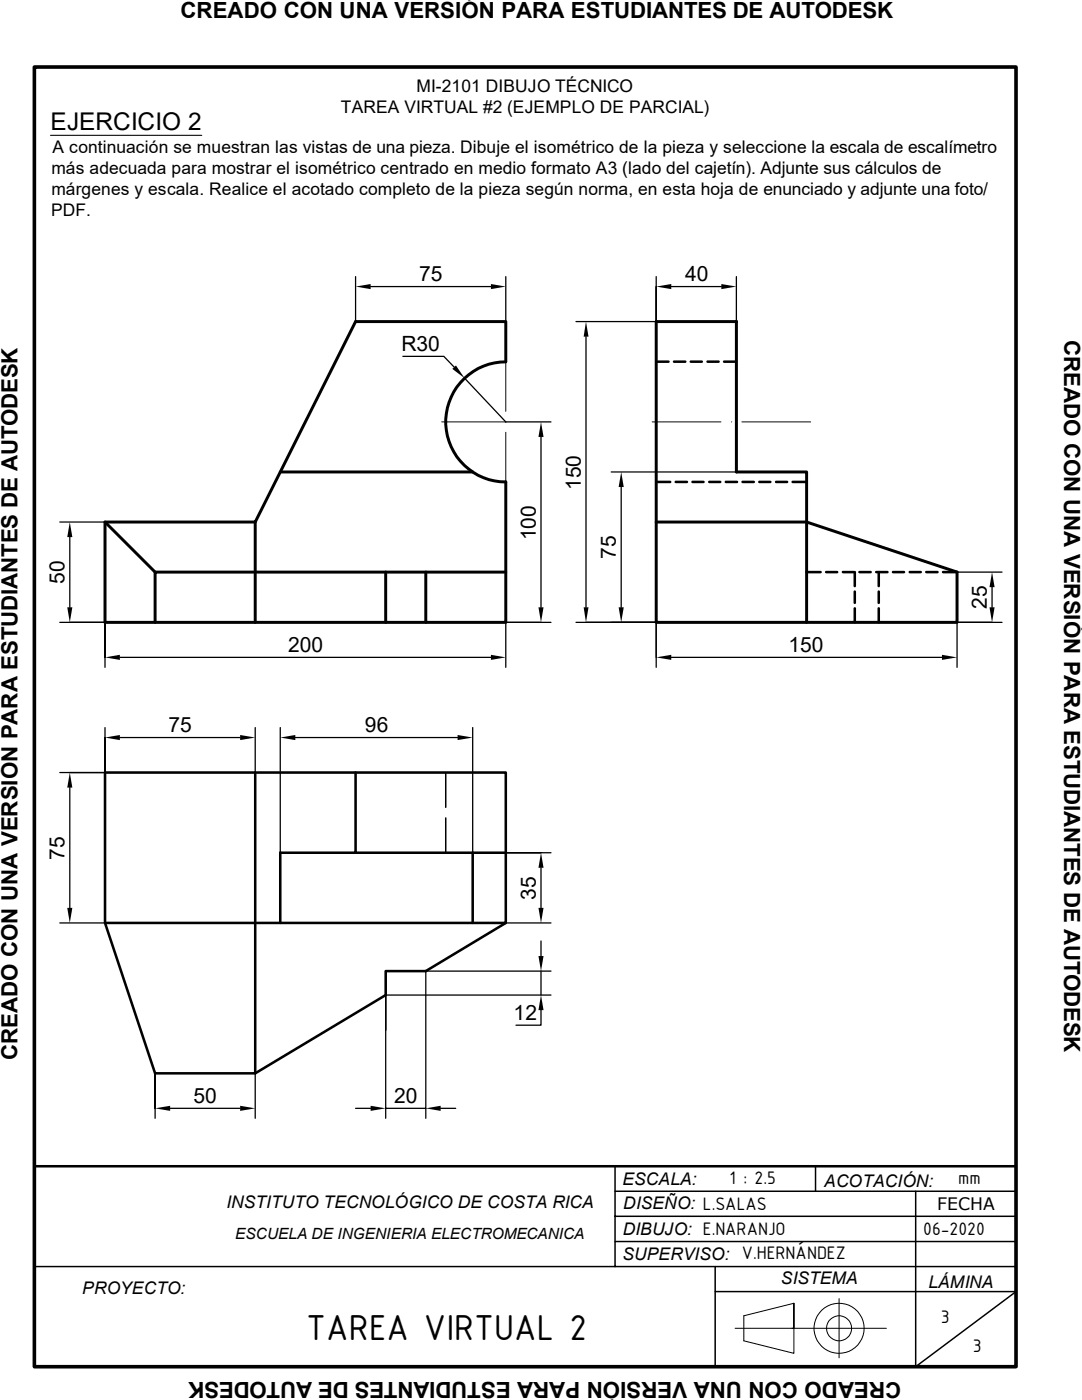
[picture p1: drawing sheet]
<svg xmlns="http://www.w3.org/2000/svg" width="216mm" height="279mm" viewBox="0 0 216 279" stroke-linecap="round" stroke-linejoin="round" font-family="sans-serif">
<defs><g id="words">
<text font-size="7.7" x="61.1" y="267.4">TAREA VIRTUAL 2</text>
<text font-size="4.9" x="10.1" y="26">EJERCICIO 2</text>
<g font-size="4.4">
<text x="36" y="3.5">CREADO CON UNA VERSIÓN PARA ESTUDIANTES DE AUTODESK</text>
<text x="212.3" y="67.8" transform="rotate(90 212.3 67.8)">CREADO CON UNA VERSIÓN PARA ESTUDIANTES DE AUTODESK</text>
<text x="3.5" y="211.6" transform="rotate(-90 3.5 211.6)">CREADO CON UNA VERSIÓN PARA ESTUDIANTES DE AUTODESK</text>
<text x="179.8" y="275.9" transform="rotate(-180 179.8 275.9)">CREADO CON UNA VERSIÓN PARA ESTUDIANTES DE AUTODESK</text>
</g>
<g font-size="4.2">
<text x="83.6" y="56.1">75</text>
<text x="136.7" y="56.1">40</text>
<text x="80.1" y="70.1">R30</text>
<text x="115.9" y="97.8" transform="rotate(-90 115.9 97.8)">150</text>
<text x="106.9" y="107.8" transform="rotate(-90 106.9 107.8)">100</text>
<text x="122.9" y="111.5" transform="rotate(-90 122.9 111.5)">75</text>
<text x="12.9" y="116.5" transform="rotate(-90 12.9 116.5)">50</text>
<text x="196.9" y="121.5" transform="rotate(-90 196.9 121.5)">25</text>
<text x="57.5" y="130.1">200</text>
<text x="157.3" y="130.1">150</text>
<text x="33.6" y="146.1">75</text>
<text x="72.8" y="146.1">96</text>
<text x="12.9" y="171.5" transform="rotate(-90 12.9 171.5)">75</text>
<text x="106.9" y="179.5" transform="rotate(-90 106.9 179.5)">35</text>
<text x="102.5" y="203.6">12</text>
<text x="38.6" y="220.1">50</text>
<text x="78.7" y="220.1">20</text>
</g>
<g font-size="3.9">
<text x="145.6" y="236.4">1 : 2.5</text>
<text x="191.2" y="236.3">mm</text>
<text x="184.2" y="246.4">06-2020</text>
<text x="187.7" y="263.9">3</text>
<text x="194.1" y="269.8">3</text>
</g>
<g font-size="3.5">
<text x="68" y="22.6">TAREA VIRTUAL #2 (EJEMPLO DE PARCIAL)</text>
<text x="83.1" y="18.4">MI-2101 DIBUJO TÉCNICO</text>
<text x="10.2" y="34.7">más adecuada para mostrar el isométrico centrado en medio formato A3 (lado del cajetín). Adjunte sus cálculos de</text>
<text x="10.5" y="30.5">A continuación se muestran las vistas de una pieza. Dibuje el isométrico de la pieza y seleccione la escala de escalímetro</text>
<text x="10.2" y="38.9">márgenes y escala. Realice el acotado completo de la pieza según norma, en esta hoja de enunciado y adjunte una foto/</text>
<text x="10.2" y="43.1">PDF.</text>
<text x="124.2" y="236.5">ESCALA:</text>
<text x="164.5" y="236.8">ACOTACIÓN:</text>
<text x="45.2" y="241">INSTITUTO TECNOLÓGICO DE COSTA RICA</text>
<text x="124.4" y="241.3">DISEÑO: L.SALAS</text>
<text x="124.2" y="251.5">SUPERVISO: V.HERNÁNDEZ</text>
<text x="124.3" y="246.4">DIBUJO: E.NARANJO</text>
<text x="155.8" y="256.2">SISTEMA</text>
<text x="185.3" y="257">LÁMINA</text>
<text x="16.4" y="258.3">PROYECTO:</text>
</g>
<text font-size="3.4" x="187" y="241.5">FECHA</text>
<text font-size="3.1" x="46.9" y="247.3">ESCUELA DE INGENIERIA ELECTROMECANICA</text>
</g></defs>
<path d="M100.9 72.2v-8h-29.9l-20.1 40h-29.9v20h79.9v-28a12 12 0 0 1-12-12 12 12 0 0 1 12-12M55.9 94.2h38.4M21 104.2l9.9 10M50.9 104.2v20M77 114.2v10M85 114.2v10M100.9 114.2h-70v10M130.9 104.2h30.1l30 10v10h-60.1v-60h16v30h14.1v30" fill="none" stroke="#000" stroke-width=".59"/>
<g fill="none" stroke="#000" stroke-width=".51">
<path d="M130.9 72.2h2.5M134.5 72.2h2.2M137.8 72.2h2.2M141.2 72.2h2.2M144.5 72.2h2.4M130.9 96.2h2.8M134.8 96.2h2.3M138.2 96.2h2.2M141.5 96.2h2.2M144.8 96.2h2.3M148.2 96.2h2.2M151.5 96.2h2.2"/>
<path d="M154.9 96.2h2.2M158.2 96.2h2.8M161 114.2h2.7M164.8 114.2h2.2M168.2 114.2h2.2M170.6 114.2v2.8M170.6 118.1v2.2M171.5 114.2h2.2M174.8 114.2h2.3M175.3 114.2v2.8M175.3 118.1v2.2M178.2 114.2h2.2"/>
<path d="M181.5 114.2h2.2M184.8 114.2h2.3M188.2 114.2h2.8M170.6 121.4v2.8M175.3 121.4v2.8M50.9 154.2v60h-20l-9.9-30v-30h79.9v30h-79.9M71 154.2v16M94.3 170.2v14M100.9 170.2h-45v14M100.9 184.2l-15.9 9.6h-8v4.8l-26.1 15.6M6.9 232.7h195.8"/>
</g>
<g fill="none" stroke="#000" stroke-width=".2">
<path d="M100.9 71.4v10.7M88.1 84.2h12.9M100.9 86.3v10.7M130.1 84.2h13.7M146 84.2h.1M148 84.2h13.8M167.4 259.2v11.8M158 265.1h18.9M158.4 260.1l-10 2.5v5l10 2.5v-10v5h-11.7"/>
<circle cx="167.4" cy="265.1" r="5"/>
<circle cx="167.4" cy="265.1" r="2.49"/>
</g>
<path d="M88.9 154.2v6.9M88.9 163.2v7M122.7 232.7v20.1M122.7 237.7h80M162.7 232.7v5M182.7 237.7v35.1l20-15h-60M6.9 252.8h195.8M122.7 242.7h80M122.7 247.8h80M142.7 252.8v20" fill="none" stroke="#000" stroke-width=".3"/>
<g fill="none" stroke="#000" stroke-width=".25">
<path d="M71 55.2v9M74 57.2h24M100.9 55.2v9M130.9 55.2v9v-7M133.9 57.2h10M146.9 55.2v9M80.4 71.1h8.2l2 2.2M92.7 75.5l8.2 8.7h9M114.9 64.2h16M116.9 67.2v54M100.9 96.2v28h7M107.9 87.2v34"/>
<path d="M122 94.2h24.9M124 97.2v24M11.9 104.2h9.1M13.9 107.2v14M191 114.2h8.9M198 117.2v4M11.9 124.2h9.1h-7.1M21 131.2v-7v9M23.9 131.2h74.1M109.9 124.2h-9v9M124 124.2h6.9v7M130.9 124.2v9"/>
<path d="M133.9 131.2h54.1M146.9 124.2h-32M199.9 124.2h-8.9v9M11.9 154.2h9.1h-7.1M13.9 157.2v24M21 145.2v9v-7M23.9 147.2h24M50.9 145.2v9M55.9 145.2v25M58.9 147.2h32.4M94.3 145.2v25M107.9 170.2h-7h9"/>
<path d="M107.9 173.2v8M11.9 184.2h9.1M77 198.6h32.9M85 193.8v29.4M100.9 184.2h9M107.9 187.8v3M107.9 193.8v4.8M109.9 193.8h-32.9v29.4M30.9 214.2v9M50.9 214.2v9M107.9 201.6v3h-4.9M34 221.2h13.9"/>
<path d="M71 221.2h3M77 221.2h8M87.9 221.2h3"/>
</g>
<g fill="#000">
<path d="M71 57.2l3-.5v1zM98 56.7l2.9 .5-2.9 .5zM130.9 57.2l3-.5v1zM143.9 56.7l3 .5-3 .5zM90.3 73.6l.7-.7 1.7 2.6zM116.9 64.2l.5 3h-.9zM107.9 84.2l.6 3h-1.1zM124 94.2l.5 3h-1.1zM13.9 104.2l.5 3h-1zM198 114.2l.5 3h-1.1zM13.4 121.2h1l-.5 3zM21 131.2l2.9-.5v1z"/>
<path d="M98 130.7l2.9 .5-2.9 .5zM107.4 121.2h1.1l-.6 3zM116.5 121.2h.9l-.5 3zM123.4 121.2h1.1l-.5 3zM130.9 131.2l3-.5v1zM188 130.7l3 .5-3 .5zM197.4 121.2h1.1l-.5 3zM13.9 154.2l.5 3h-1zM21 147.2l2.9-.5v1zM47.9 146.7l3 .5-3 .5zM55.9 147.2l3-.5v1zM91.3 146.7l3 .5-3 .5z"/>
<path d="M107.9 170.2l.6 3h-1.1zM13.4 181.2h1l-.5 3zM107.4 181.2h1.1l-.6 3zM107.4 190.8h1.1l-.6 3zM107.9 198.6l.6 3h-1.1zM30.9 221.2l3.1-.5v1zM47.9 220.7l3 .5-3 .5zM74 220.7l3 .5-3 .5zM85 221.2l2.9-.5v1z"/>
</g>
<path d="M6.9 13.4h195.8v259.4h-195.8z" fill="none" stroke="#000" stroke-width=".72"/>
<path d="M9.8 236.9h31.1v11h-31.1z" fill="#fff"/>
<path d="M10.1 27h30.2" fill="none" stroke="#000" stroke-width=".21"/>
<use href="#words"/>
</svg>
